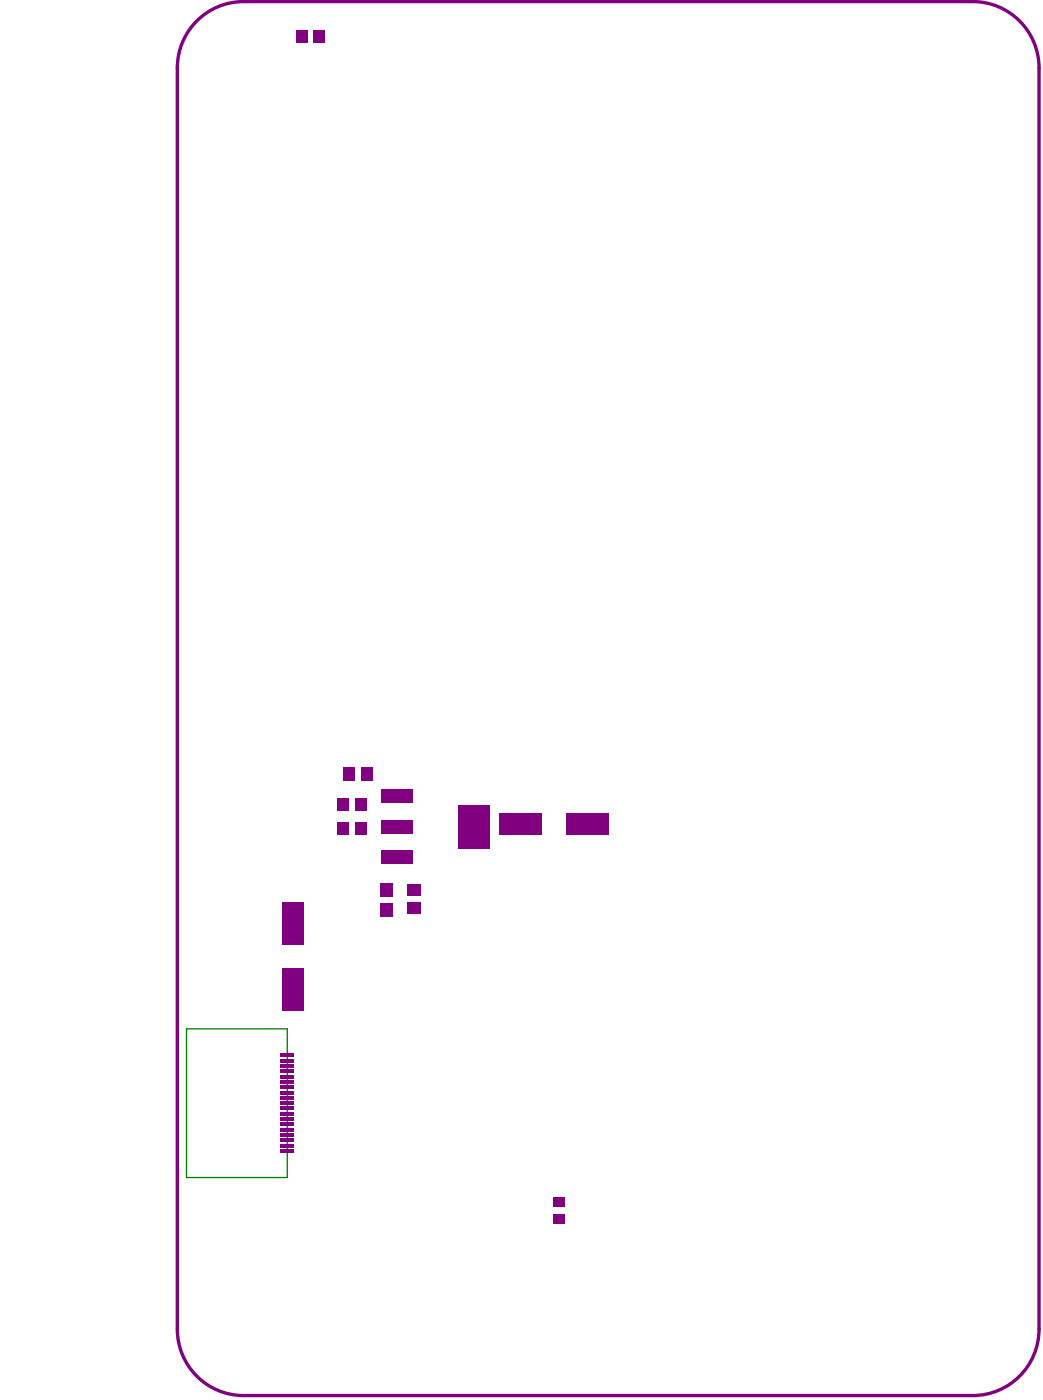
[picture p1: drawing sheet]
<svg xmlns="http://www.w3.org/2000/svg" width="261mm" height="351mm" viewBox="0 0 261 351" stroke-linecap="round" stroke-linejoin="round" font-family="sans-serif">
<path d="M49.9 4.7a16.5 16.5 0 0 1 11.2-4.3h182.7a16.6 16.6 0 0 1 16.6 16.6v316.3a16.6 16.6 0 0 1-16.6 16.6h-182.7a16.6 16.6 0 0 1-16.7-16.6v-316.3a16.6 16.6 0 0 1 5.5-12.3z" fill="none" stroke="#800080" stroke-width=".84"/>
<path d="M46.7 258h25.3v37.2h-25.3z" fill="none" stroke="#008000" stroke-width=".33"/>
<g fill="#800080">
<path d="M95.5 197.9h8v3.4h-8z" fill-rule="evenodd"/>
<path d="M95.5 205.6h8v3.3h-8z" fill-rule="evenodd"/>
<path d="M95.6 213.2h7.9v3.4h-7.9z" fill-rule="evenodd"/>
<path d="M114.8 201.8h8v10.9h-8z" fill-rule="evenodd"/>
<path d="M125.3 203.9h10.6v5.3h-10.6z" fill-rule="evenodd"/>
<path d="M141.9 203.9h10.6v5.3h-10.6z" fill-rule="evenodd"/>
<path d="M138.8 304.4h2.8v2.3h-2.8z" fill-rule="evenodd"/>
<path d="M138.8 300.2h2.8v2.3h-2.8z" fill-rule="evenodd"/>
<path d="M70.2 264.2h3.3v.8h-3.3z" fill-rule="evenodd"/>
<path d="M70.2 265.6h3.3v.7h-3.3z" fill-rule="evenodd"/>
<path d="M70.2 266.9h3.3v.8h-3.3z" fill-rule="evenodd"/>
<path d="M70.2 268.2h3.3v.8h-3.3z" fill-rule="evenodd"/>
<path d="M70.2 269.6h3.3v.7h-3.3z" fill-rule="evenodd"/>
<path d="M70.2 270.9h3.3v.8h-3.3z" fill-rule="evenodd"/>
<path d="M70.2 272.2h3.3v.8h-3.3z" fill-rule="evenodd"/>
<path d="M70.2 273.5h3.3v.8h-3.3z" fill-rule="evenodd"/>
<path d="M70.2 274.9h3.3v.7h-3.3z" fill-rule="evenodd"/>
<path d="M70.2 276.2h3.3v.8h-3.3z" fill-rule="evenodd"/>
<path d="M70.2 277.5h3.3v.8h-3.3z" fill-rule="evenodd"/>
<path d="M70.2 278.9h3.3v.7h-3.3z" fill-rule="evenodd"/>
<path d="M70.2 280.2h3.3v.8h-3.3z" fill-rule="evenodd"/>
<path d="M70.2 281.5h3.3v.8h-3.3z" fill-rule="evenodd"/>
<path d="M70.2 282.9h3.3v.7h-3.3z" fill-rule="evenodd"/>
<path d="M70.2 284.2h3.3v.8h-3.3z" fill-rule="evenodd"/>
<path d="M70.2 285.5h3.3v.8h-3.3z" fill-rule="evenodd"/>
<path d="M70.2 286.9h3.3v.7h-3.3z" fill-rule="evenodd"/>
<path d="M70.2 288.2h3.3v.8h-3.3z" fill-rule="evenodd"/>
<path d="M70.8 242.9h5.3v10.6h-5.3z" fill-rule="evenodd"/>
<path d="M70.8 226.2h5.3v10.7h-5.3z" fill-rule="evenodd"/>
<path d="M90.4 192.4h3v3.3h-3z" fill-rule="evenodd"/>
<path d="M85.9 192.4h3v3.3h-3z" fill-rule="evenodd"/>
<path d="M84.7 200.1h2.8v3.2h-2.8z" fill-rule="evenodd"/>
<path d="M89 200.1h2.8v3.2h-2.8z" fill-rule="evenodd"/>
<path d="M84.7 206.1h2.8v3.2h-2.8z" fill-rule="evenodd"/>
<path d="M89 206.1h2.8v3.2h-2.8z" fill-rule="evenodd"/>
<path d="M95.3 221.6h3.3v3.3h-3.3z" fill-rule="evenodd"/>
<path d="M95.3 226.4h3.3v3.4h-3.3z" fill-rule="evenodd"/>
<path d="M102.2 221.7h3.3v3h-3.3z" fill-rule="evenodd"/>
<path d="M102.2 226.2h3.3v3h-3.3z" fill-rule="evenodd"/>
<path d="M78.6 7.6h2.8v3.2h-2.8z" fill-rule="evenodd"/>
<path d="M74.2 7.6h2.9v3.2h-2.9z" fill-rule="evenodd"/>
</g>
</svg>
